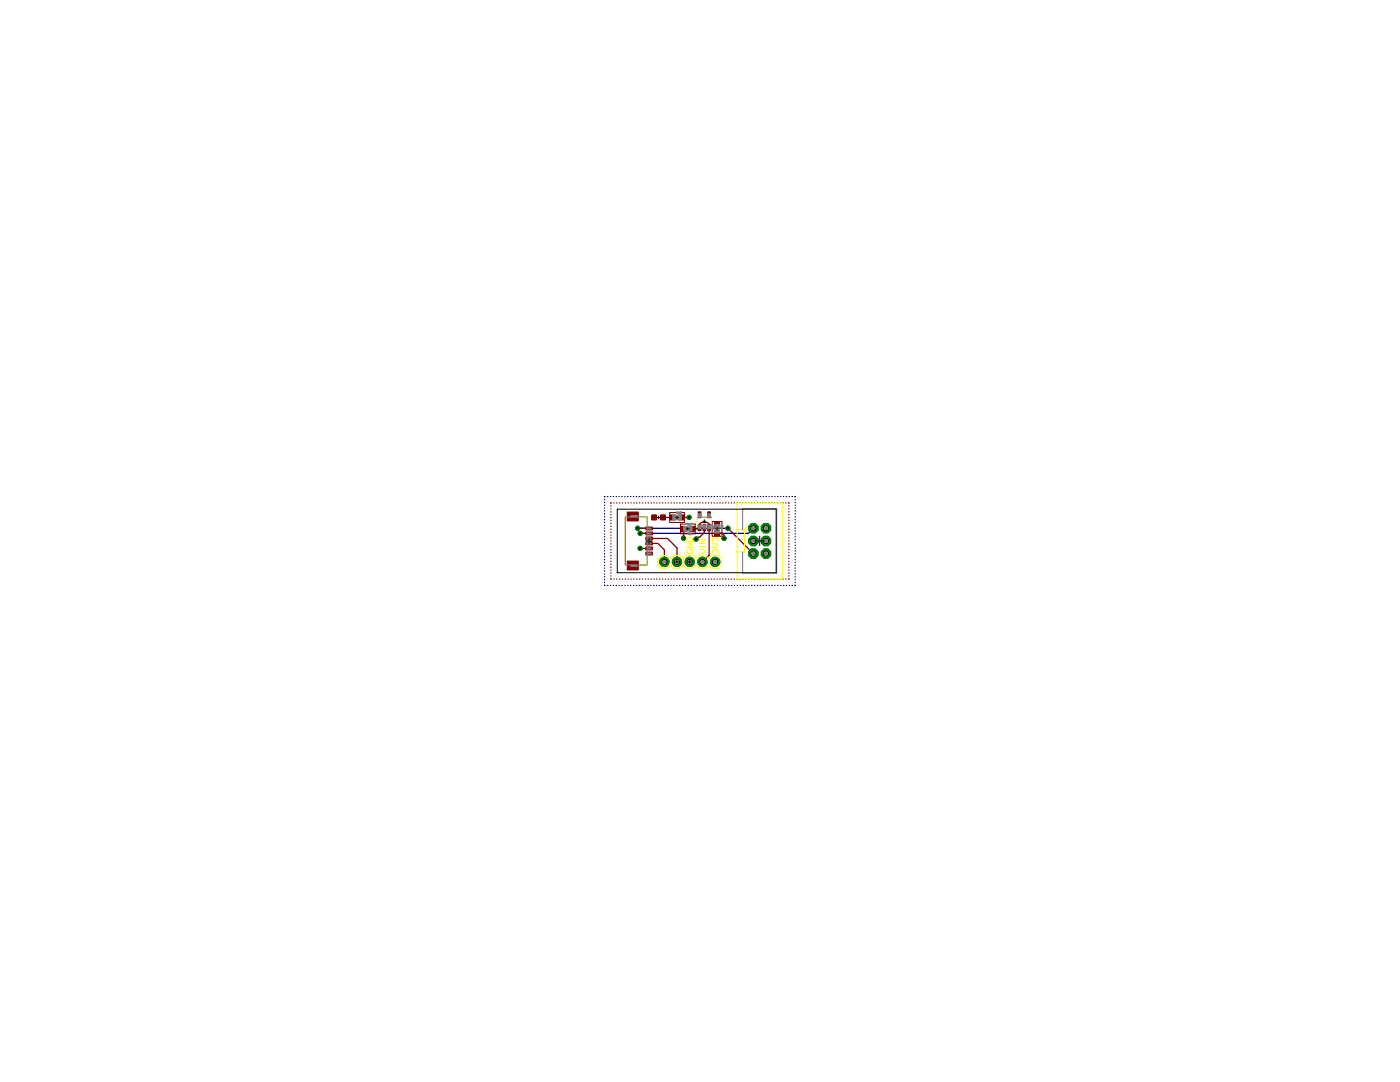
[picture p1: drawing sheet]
<svg xmlns="http://www.w3.org/2000/svg" width="279mm" height="216mm" viewBox="0 0 279 216" stroke-linecap="round" stroke-linejoin="round" font-family="sans-serif">
<g fill="none" stroke="#000080" stroke-width=".25">
<path d="M120.6 99.7h.1M120.7 99.1h-.1M121.2 99.1h.1M121.8 99.1h.1M122.4 99.1h.1M123 99.1h.1M123.5 99.1h.1M124.1 99.1h.1M124.7 99.1h.1M125.3 99.1h.1M125.8 99.1h.1M126.4 99.1h.1"/>
<path d="M127 99.1h.1M127.6 99.1h.1M128.1 99.1h.1M128.7 99.1h.1M129.3 99.1h.1M129.9 99.1h.1M130.4 99.1h.1M131 99.1h.1M131.6 99.1h.1M132.2 99.1h.1M132.7 99.1h.1M133.3 99.1h.1"/>
<path d="M133.9 99.1h.1M134.5 99.1h.1M135 99.1h.1M135.6 99.1h.1M136.2 99.1h.1M136.8 99.1h.1M137.4 99.1h.1M137.9 99.1h.1M138.5 99.1h.1M139.1 99.1h.1M139.7 99.1h.1M140.2 99.1h.1"/>
<path d="M140.8 99.1h.1M141.4 99.1h.1M141.9 99.1h.1M142.5 99.1h.1M143.1 99.1h.1M143.7 99.1h.1M144.3 99.1h.1M144.8 99.1h.1M145.4 99.1h.1M146 99.1h.1M146.6 99.1h.1M147.1 99.1h.1"/>
<path d="M147.7 99.1h.1M148.3 99.1h.1M148.9 99.1h.1M149.4 99.1h.1M150 99.1h.1M150.6 99.1h.1M151.2 99.1h.1M151.7 99.1h.1M152.3 99.1h.1M152.9 99.1h.1M153.5 99.1h.1M154 99.1h.1"/>
<path d="M154.6 99.1h.1M155.2 99.1h.1M155.8 99.1h.1M156.3 99.1h.1M156.9 99.1h.1M157.5 99.1h.1M158.1 99.1h.1M158.6 99.1h.1M158.7 99.7h.1M120.6 116.8h.1M120.6 100.2v.1M120.6 100.8h.1"/>
<path d="M120.6 101.3v.1M120.6 101.9v.1M120.6 102.5v.1M120.6 103.1h.1M120.6 103.6v.1M120.6 104.2v.1M120.6 104.8h.1M120.6 105.3v.1M120.6 105.9v.1M120.6 106.5v.1M120.6 107.1h.1M120.6 107.6v.1"/>
<path d="M120.6 108.2v.1M120.6 108.8h.1M120.6 109.3v.1M120.6 109.9v.1M120.6 110.5h.1M120.6 111v.1M120.6 111.6v.1M120.6 112.2h.1M120.6 112.8h.1M120.6 113.3v.1M120.6 113.9v.1M120.6 114.5h.1"/>
<path d="M120.6 115v.1M120.6 115.6v.1M120.6 116.2h.1M121.2 116.8h.1M121.8 116.8h.1M122.4 116.8h.1M123 116.8h.1M123.5 116.8h.1M124.1 116.8h.1M124.7 116.8h.1M125.3 116.8h.1M125.8 116.8h.1"/>
<path d="M126.4 116.8h.1M127 116.8h.1M127.3 105.4h18M127.6 116.8h.1M128.1 116.8h.1M128.7 116.8h.1M129.3 116.8h.1M129.9 116.8h.1M130.4 116.8h.1M131 116.8h.1M131.6 116.8h.1M132.2 116.8h.1"/>
<path d="M132.7 116.8h.1M133.3 116.8h.1M133.9 116.8h.1M134.5 116.8h.1M135 116.8h.1M135.6 116.8h.1M136.2 116.8h.1M136.8 116.8h.1M137.4 116.8h.1M137.9 116.8h.1M138.5 116.8h.1M139.1 116.8h.1"/>
<path d="M139.7 116.8h.1M140.2 116.8h.1M140.8 116.8h.1M141.4 116.8h.1M141.9 116.8h.1M142.5 116.8h.1M143.1 116.8h.1M143.7 116.8h.1M144.3 116.8h.1M144.8 116.8h.1M145.4 116.8h.1M146 116.8h.1"/>
<path d="M146.6 116.8h.1M147.1 116.8h.1M147.7 116.8h.1M148.3 116.8h.1M148.9 116.8h.1M149.4 116.8h.1M150 116.8h.1M150.3 105.4l-1 1h-21.5M150.6 116.8h.1M151.2 116.8h.1M151.7 116.8h.1M152.3 116.8h.1"/>
<path d="M152.9 116.8h.1M153.5 116.8h.1M154 116.8h.1M154.6 116.8h.1M155.2 116.8h.1M155.8 116.8h.1M156.3 116.8h.1M156.9 116.8h.1M157.5 116.8h.1M158.1 116.8h.1M158.7 100.2v.1M158.7 100.8h.1"/>
<path d="M158.7 101.3v.1M158.7 101.9v.1M158.7 102.5v.1M158.7 103.1h.1M158.7 103.6v.1M158.7 104.2v.1M158.7 104.8h.1M158.7 105.3v.1M158.7 105.9v.1M158.7 106.5v.1M158.7 107.1h.1M158.7 107.6v.1"/>
<path d="M158.7 108.2v.1M158.7 108.8h.1M158.7 109.3v.1M158.7 109.9v.1M158.7 110.5h.1M158.7 111v.1M158.7 111.6v.1M158.7 112.2h.1M158.7 112.8h.1M158.7 113.3v.1M158.7 113.9v.1M158.7 114.5h.1"/>
<path d="M158.7 115v.1M158.7 115.6v.1M158.7 116.2h.1M158.7 116.8h-.1"/>
</g>
<circle cx="150.3" cy="105.4" r="1.01" fill="#008000" stroke="#008000" stroke-width=".2"/>
<circle cx="150.3" cy="105.4" r=".51" fill="#fff" stroke="#000" stroke-width=".2"/>
<circle cx="152.9" cy="105.4" r="1.01" fill="#008000" stroke="#008000" stroke-width=".2"/>
<circle cx="152.9" cy="105.4" r=".51" fill="#fff" stroke="#000" stroke-width=".2"/>
<circle cx="150.3" cy="107.9" r="1.01" fill="#008000" stroke="#008000" stroke-width=".2"/>
<circle cx="150.3" cy="107.9" r=".51" fill="#fff" stroke="#000" stroke-width=".2"/>
<circle cx="152.9" cy="107.9" r="1.01" fill="#008000" stroke="#008000" stroke-width=".2"/>
<circle cx="152.9" cy="107.9" r=".51" fill="#fff" stroke="#000" stroke-width=".2"/>
<circle cx="150.3" cy="110.5" r="1.01" fill="#008000" stroke="#008000" stroke-width=".2"/>
<circle cx="150.3" cy="110.5" r=".51" fill="#fff" stroke="#000" stroke-width=".2"/>
<circle cx="152.9" cy="110.5" r="1.01" fill="#008000" stroke="#008000" stroke-width=".2"/>
<circle cx="152.9" cy="110.5" r=".51" fill="#fff" stroke="#000" stroke-width=".2"/>
<circle cx="137.6" cy="112.1" r=".93" fill="#008000" stroke="#008000" stroke-width=".2"/>
<circle cx="137.6" cy="112.1" r=".51" fill="#fff" stroke="#000" stroke-width=".2"/>
<circle cx="140.2" cy="112.1" r=".93" fill="#008000" stroke="#008000" stroke-width=".2"/>
<circle cx="140.2" cy="112.1" r=".51" fill="#fff" stroke="#000" stroke-width=".2"/>
<circle cx="142.7" cy="112.1" r=".93" fill="#008000" stroke="#008000" stroke-width=".2"/>
<circle cx="142.7" cy="112.1" r=".51" fill="#fff" stroke="#000" stroke-width=".2"/>
<circle cx="135.1" cy="112.1" r=".93" fill="#008000" stroke="#008000" stroke-width=".2"/>
<circle cx="135.1" cy="112.1" r=".51" fill="#fff" stroke="#000" stroke-width=".2"/>
<circle cx="132.6" cy="112.1" r=".93" fill="#008000" stroke="#008000" stroke-width=".2"/>
<circle cx="132.6" cy="112.1" r=".51" fill="#fff" stroke="#000" stroke-width=".2"/>
<circle cx="127.8" cy="109.4" r=".42" fill="#008000" stroke="#008000" stroke-width=".2"/>
<circle cx="127.8" cy="109.4" r=".17" fill="#fff" stroke="#000" stroke-width=".2"/>
<circle cx="137.5" cy="103.3" r=".42" fill="#008000" stroke="#008000" stroke-width=".2"/>
<circle cx="137.5" cy="103.3" r=".17" fill="#fff" stroke="#000" stroke-width=".2"/>
<circle cx="136.4" cy="107.4" r=".42" fill="#008000" stroke="#008000" stroke-width=".2"/>
<circle cx="136.4" cy="107.4" r=".17" fill="#fff" stroke="#000" stroke-width=".2"/>
<circle cx="144.5" cy="107.4" r=".42" fill="#008000" stroke="#008000" stroke-width=".2"/>
<circle cx="144.5" cy="107.4" r=".17" fill="#fff" stroke="#000" stroke-width=".2"/>
<circle cx="138.9" cy="107.6" r=".42" fill="#008000" stroke="#008000" stroke-width=".2"/>
<circle cx="138.9" cy="107.6" r=".17" fill="#fff" stroke="#000" stroke-width=".2"/>
<circle cx="127.8" cy="106.4" r=".42" fill="#008000" stroke="#008000" stroke-width=".2"/>
<circle cx="127.8" cy="106.4" r=".17" fill="#fff" stroke="#000" stroke-width=".2"/>
<circle cx="127.3" cy="105.4" r=".42" fill="#008000" stroke="#008000" stroke-width=".2"/>
<circle cx="127.3" cy="105.4" r=".17" fill="#fff" stroke="#000" stroke-width=".2"/>
<circle cx="145.3" cy="105.4" r=".42" fill="#008000" stroke="#008000" stroke-width=".2"/>
<circle cx="145.3" cy="105.4" r=".17" fill="#fff" stroke="#000" stroke-width=".2"/>
<g fill="#800000" stroke="#800000" stroke-width=".2">
<path d="M128.9 110.2h1.3v.5h-1.3z"/>
<path d="M128.9 109.1h1.3v.6h-1.3z"/>
<path d="M128.9 108.1h1.3v.6h-1.3z"/>
<path d="M128.9 107.1h1.3v.6h-1.3z"/>
<path d="M128.9 106.2h1.3v.5h-1.3z"/>
<path d="M128.9 105.2h1.3v.5h-1.3z"/>
<path d="M125.2 112h2.2v1.7h-2.2z"/>
<path d="M125.2 102.2h2.2v1.7h-2.2z"/>
<path d="M135.4 102.7h1.1v1.1h-1.1z"/>
<path d="M133.7 102.7h1.1v1.1h-1.1z"/>
<path d="M139.3 104.7h.6v1.2h-.6z"/>
<path d="M140.3 104.7h.5v1.2h-.5z"/>
<path d="M141.2 104.7h.6v1.2h-.6z"/>
<path d="M141.2 102.1h.6v1.2h-.6z"/>
<path d="M139.3 102.1h.6v1.2h-.6z"/>
<path d="M137.6 105h1.1v1h-1.1z"/>
<path d="M135.9 105h1.1v1h-1.1z"/>
<path d="M142.6 104.1h1v1.1h-1z"/>
<path d="M142.6 105.8h1v1.1h-1z"/>
</g>
<g fill="#800000" stroke="#800000" stroke-width=".2">
<path d="M131.8 102.8h1v.9h-1z" fill-rule="evenodd"/>
<path d="M130.1 102.8h.9v.9h-.9z" fill-rule="evenodd"/>
</g>
<g fill="none" stroke="#800000" stroke-width=".25">
<path d="M121.9 115.5h.1M121.9 100.9v.1M121.9 101.5v.1M121.9 102.1v.1M121.9 102.7h.1M121.9 103.3h.1M121.9 103.8v.1M121.9 104.4v.1M121.9 105v.1M121.9 105.6v.1M121.9 106.2h.1M121.9 106.7v.1"/>
<path d="M121.9 107.3v.1M121.9 107.9v.1M121.9 108.5v.1M121.9 109.1h.1M121.9 109.6v.1M121.9 110.2v.1M121.9 110.8v.1M121.9 111.4v.1M121.9 112v.1M121.9 112.6h.1M121.9 113.1v.1M121.9 113.7v.1"/>
<path d="M121.9 114.3v.1M121.9 114.9v.1M122 100.4h-.1M122.5 100.4h.1M122.5 115.5h.1M123.1 100.4h.1M123.1 115.5h.1M123.6 100.4h.1M123.6 115.5h.1M124.2 100.4h.1M124.2 115.5h.1M124.8 100.4h.1"/>
<path d="M124.8 115.5h.1M125.3 100.4h.1M125.3 115.5h.1M125.9 100.4h.1M125.9 115.5h.1M126.5 100.4h.1M126.5 115.5h.1M127.1 100.4h.1M127.1 115.5h.1M127.3 105.4l2.2 .1M127.6 100.4h.1M127.6 115.5h.1"/>
<path d="M127.8 109.4h1.7M127.8 106.4h1.7M128.2 100.4h.1M128.2 115.5h.1M128.8 100.4h.1M128.8 115.5h.1M129.3 100.4h.1M129.3 115.5h.1M129.5 108.4h1.8l1.3 1.3v2.4M129.5 107.4h3.7l1.9 1.9v2.8M129.9 100.4h.1M129.9 115.5h.1"/>
<path d="M130.5 100.4h.1M130.5 115.5h.1M131.1 100.4h.1M131.1 115.5h.1M131.6 100.4h.1M131.6 115.5h.1M132.2 100.4h.1M132.2 115.5h.1M132.3 103.3h2M132.8 100.4h.1M132.8 115.5h.1M133.3 100.4h.1"/>
<path d="M133.3 115.5h.1M133.9 100.4h.1M133.9 115.5h.1M134.5 100.4h.1M134.5 115.5h.1M135.1 100.4h.1M135.1 115.5h.1M135.6 100.4h.1M135.6 115.5h.1M136 103.3h1.5M136.2 100.4h.1M136.2 115.5h.1"/>
<path d="M136.4 105.5v1.9M136.8 100.4h.1M136.8 115.5h.1M137.4 100.4h.1M137.4 115.5h.1M137.9 100.4h.1M137.9 115.5h.1M138.1 105.5h1.3l.2-.2v-.7l.3-.3h1.3l.3 .3v6.2l-1.3 1.3M138.5 100.4h.1M138.5 115.5h.1M139.1 100.4h.1M139.1 115.5h.1"/>
<path d="M139.7 100.4h.1M139.7 115.5h.1M140.2 100.4h.1M140.2 115.5h.1M140.6 105.3v1l-1 .9h-.3l-.4 .4M140.8 100.4h.1M140.8 115.5h.1M141.4 100.4h.1M141.4 115.5h.1M141.9 100.4h.1M141.9 115.5h.1M142.5 100.4h.1"/>
<path d="M142.5 115.5h.1M143.1 100.4h.1M143.1 115.5h.1M143.2 106.4h.9l.4 .4v.6M143.7 100.4h.1M143.7 115.5h.1M144.2 100.4h.1M144.2 115.5h.1M144.8 100.4h.1M144.8 115.5h.1M145.3 105.4l5 5.1M145.4 100.4h.1"/>
<path d="M145.4 115.5h.1M145.9 100.4h.1M145.9 115.5h.1M146.5 100.4h.1M146.5 115.5h.1M147.1 100.4h.1M147.1 115.5h.1M147.7 100.4h.1M147.7 115.5h.1M148.2 100.4h.1M148.2 115.5h.1M148.8 100.4h.1"/>
<path d="M148.8 115.5h.1M149.4 100.4h.1M149.4 115.5h.1M149.9 100.4h.1M149.9 115.5h.1M150.5 100.4h.1M150.5 115.5h.1M151.1 100.4h.1M151.1 115.5h.1M151.7 100.4h.1M151.7 115.5h.1M152.2 100.4h.1"/>
<path d="M152.2 115.5h.1M152.8 100.4h.1M152.8 115.5h.1M153.4 100.4h.1M153.4 115.5h.1M153.9 100.4h.1M153.9 115.5h.1M154.5 100.4h.1M154.5 115.5h.1M155.1 100.4h.1M155.1 115.5h.1M155.7 100.4h.1"/>
<path d="M155.7 115.5h.1M156.2 100.4h.1M156.2 115.5h.1M156.8 100.4h.1M156.8 115.5h.1M157.4 100.4h.1M157.4 100.9v.1M157.4 101.5v.1M157.4 102.1v.1M157.4 102.7h.1M157.4 103.3h.1M157.4 103.8v.1"/>
<path d="M157.4 104.4v.1M157.4 105v.1M157.4 105.6v.1M157.4 106.2h.1M157.4 106.7v.1M157.4 107.3v.1M157.4 107.9v.1M157.4 108.5v.1M157.4 109.1h.1M157.4 109.6v.1M157.4 110.2v.1M157.4 110.8v.1"/>
<path d="M157.4 111.4v.1M157.4 112v.1M157.4 112.6h.1M157.4 113.1v.1M157.4 113.7v.1M157.4 114.3v.1M157.4 114.9v.1M157.4 115.5h.1"/>
</g>
<circle cx="150.3" cy="105.4" r="1.01" fill="#008000" stroke="#008000" stroke-width=".2"/>
<circle cx="150.3" cy="105.4" r=".51" fill="#fff" stroke="#000" stroke-width=".2"/>
<circle cx="152.9" cy="105.4" r="1.01" fill="#008000" stroke="#008000" stroke-width=".2"/>
<circle cx="152.9" cy="105.4" r=".51" fill="#fff" stroke="#000" stroke-width=".2"/>
<circle cx="150.3" cy="107.9" r="1.01" fill="#008000" stroke="#008000" stroke-width=".2"/>
<circle cx="150.3" cy="107.9" r=".51" fill="#fff" stroke="#000" stroke-width=".2"/>
<circle cx="152.9" cy="107.9" r="1.01" fill="#008000" stroke="#008000" stroke-width=".2"/>
<circle cx="152.9" cy="107.9" r=".51" fill="#fff" stroke="#000" stroke-width=".2"/>
<circle cx="150.3" cy="110.5" r="1.01" fill="#008000" stroke="#008000" stroke-width=".2"/>
<circle cx="150.3" cy="110.5" r=".51" fill="#fff" stroke="#000" stroke-width=".2"/>
<circle cx="152.9" cy="110.5" r="1.01" fill="#008000" stroke="#008000" stroke-width=".2"/>
<circle cx="152.9" cy="110.5" r=".51" fill="#fff" stroke="#000" stroke-width=".2"/>
<circle cx="137.6" cy="112.1" r=".93" fill="#008000" stroke="#008000" stroke-width=".2"/>
<circle cx="137.6" cy="112.1" r=".51" fill="#fff" stroke="#000" stroke-width=".2"/>
<circle cx="140.2" cy="112.1" r=".93" fill="#008000" stroke="#008000" stroke-width=".2"/>
<circle cx="140.2" cy="112.1" r=".51" fill="#fff" stroke="#000" stroke-width=".2"/>
<circle cx="142.7" cy="112.1" r=".93" fill="#008000" stroke="#008000" stroke-width=".2"/>
<circle cx="142.7" cy="112.1" r=".51" fill="#fff" stroke="#000" stroke-width=".2"/>
<circle cx="135.1" cy="112.1" r=".93" fill="#008000" stroke="#008000" stroke-width=".2"/>
<circle cx="135.1" cy="112.1" r=".51" fill="#fff" stroke="#000" stroke-width=".2"/>
<circle cx="132.6" cy="112.1" r=".93" fill="#008000" stroke="#008000" stroke-width=".2"/>
<circle cx="132.6" cy="112.1" r=".51" fill="#fff" stroke="#000" stroke-width=".2"/>
<circle cx="127.8" cy="109.4" r=".42" fill="#008000" stroke="#008000" stroke-width=".2"/>
<circle cx="127.8" cy="109.4" r=".17" fill="#fff" stroke="#000" stroke-width=".2"/>
<circle cx="137.5" cy="103.3" r=".42" fill="#008000" stroke="#008000" stroke-width=".2"/>
<circle cx="137.5" cy="103.3" r=".17" fill="#fff" stroke="#000" stroke-width=".2"/>
<circle cx="136.4" cy="107.4" r=".42" fill="#008000" stroke="#008000" stroke-width=".2"/>
<circle cx="136.4" cy="107.4" r=".17" fill="#fff" stroke="#000" stroke-width=".2"/>
<circle cx="144.5" cy="107.4" r=".42" fill="#008000" stroke="#008000" stroke-width=".2"/>
<circle cx="144.5" cy="107.4" r=".17" fill="#fff" stroke="#000" stroke-width=".2"/>
<circle cx="138.9" cy="107.6" r=".42" fill="#008000" stroke="#008000" stroke-width=".2"/>
<circle cx="138.9" cy="107.6" r=".17" fill="#fff" stroke="#000" stroke-width=".2"/>
<circle cx="127.8" cy="106.4" r=".42" fill="#008000" stroke="#008000" stroke-width=".2"/>
<circle cx="127.8" cy="106.4" r=".17" fill="#fff" stroke="#000" stroke-width=".2"/>
<circle cx="127.3" cy="105.4" r=".42" fill="#008000" stroke="#008000" stroke-width=".2"/>
<circle cx="127.3" cy="105.4" r=".17" fill="#fff" stroke="#000" stroke-width=".2"/>
<circle cx="145.3" cy="105.4" r=".42" fill="#008000" stroke="#008000" stroke-width=".2"/>
<circle cx="145.3" cy="105.4" r=".17" fill="#fff" stroke="#000" stroke-width=".2"/>
<path d="M133.6 102.3h3v1.9h-3zM135.8 104.6h2.9v1.9h-2.9zM142.1 104.1h2v2.9h-2z" fill="none" stroke="#800000" stroke-width=".2"/>
<g fill="none" stroke="#ff0" stroke-width=".2">
<path d="M137.1 108.5h1.1l-1.1 .7h1.1M137.1 107.5l.2-.2h.7l.2 .2v.6h-1.1zM137.3 109.7l-.2 .1v.4l.2 .2h.7l.2-.2v-.4l-.2-.1h-.4v.3M139.2 103.2v1.6M139.6 109.7h.8l.3 .3-.3 .4h-.8M139.6 109.1h1.1M139.6 108.9v.3M139.6 107.7h1.1l-1.1 .8h1.1M140 103.2h1.1M140 104.8h.1M140.7 108.9v.3M141 104.8h.1"/>
<path d="M141.9 103.2v1.6M142.2 108.5h.7l.4 .4-.4 .3h-.7M142.7 109.8l-.2-.1-.3 .1v.4l.1 .2M142.7 107.5l-.2-.2-.3 .2v.4l.1 .2M142.7 109.8l.2-.1 .4 .1v.4l-.2 .2M142.7 107.5v.2M142.7 109.8v.2M142.7 107.5l.2-.2 .4 .2v.4l-.2 .2"/>
</g>
<path d="M124.9 103.1h-.1v9.6h.1M127.6 103.1h1.5v1.8M129.1 111v1.7h-1.5" fill="none" stroke="#ff0" stroke-width=".25"/>
<path d="M131.3 103l.3 .3-.3 .2M131.6 102.8v.9M136.4 111.5l.6-.7h1.3l.6 .7 .7-.7h1.2l.7 .7 .6-.7h1.3l.6 .7v1.3l-.6 .6h-1.3l-.6-.6-.7 .6h-1.2l-.7-.6-.6 .6h-1.3l-.6-.6M136.4 111.5l-.7-.7h-1.2l-.7 .7-.6-.7h-1.2l-.7 .7v1.3l.7 .6h1.2l.6-.6 .7 .6h1.2l.7-.6M136.4 111.5v1.3M147.1 105.7h1.5v4.4h-1.5M148.8 104.8v1.2M156 100.4h-8.9v15.1h9v-15.1" fill="none" stroke="#ff0" stroke-width=".21"/>
<path d="M134.9 102.9h.4v.7h-.4z" fill="#ff0" stroke="#ff0" stroke-width=".2"/>
<path d="M137.3 105.5v.1M143.1 105.5h.1" fill="none" stroke="#ff0" stroke-width=".57"/>
<g fill="none" stroke="#808080" stroke-width=".2">
<path d="M124.8 103.1h4.3v9.6h-4.3zM125.9 103.1v-.2h1.2v.2M125.9 112.7v.3h1.2v-.3M134.8 103.7h.7M134.8 102.8h.7M135.3 102.1h-.3v.2h.3l-.1 .2-.2-.1M135.4 102.3l.3 .1-.2 .1zM135.7 102.1l-.3 .2M135.8 102.5v-.4l.2 .1v.3M136.9 106h.7M136.9 105.1h.7M137.2 104.8h.2"/>
<path d="M137.2 104.5l.1-.1v.4M137.5 104.5l.1 .3h.2v-.3M137.7 106.4h-.3v.2h.3M137.8 106.7h.2M137.8 106.4l.1-.1v.4M137.9 104.6h.1M138.2 104.4h-.3v.4M139.1 104.8h2.9M139.1 103.2h2.9M142 104.6v.3h.4M142.1 105h.3v.2l-.3 .1M142.2 104.8v.1"/>
<path d="M142.4 105.5h-.4l.1 .1M142.4 105.4v.2M142.7 105.2v.7M143.5 105.2v.7M144 105.1v.3h.2v-.3M144.3 104.8v.2l-.3-.2h-.1l.1 .2"/>
</g>
<g fill="#808080" stroke="#808080" stroke-width=".2">
<path d="M129.1 108.3h.8v.2h-.8z"/>
<path d="M129.1 109.3h.8v.2h-.8z"/>
<path d="M129.1 110.3h.8v.3h-.8z"/>
<path d="M129.1 107.3h.8v.2h-.8z"/>
<path d="M129.1 106.3h.8v.3h-.8z"/>
<path d="M129.1 105.3h.8v.3h-.8z"/>
<path d="M125.9 112.7h1.2v.3h-1.2z"/>
<path d="M125.9 102.9h1.2v.3h-1.2z"/>
<path d="M152.6 105.2h.5v.5h-.5z"/>
<path d="M150.1 105.2h.5v.5h-.5z"/>
<path d="M152.6 107.7h.5v.5h-.5z"/>
<path d="M150.1 107.7h.5v.5h-.5z"/>
<path d="M152.6 110.2h.5v.5h-.5z"/>
<path d="M150.1 110.2h.5v.5h-.5z"/>
<path d="M135.4 102.8h.6v.9h-.6z"/>
<path d="M134.3 102.8h.5v.9h-.5z"/>
<path d="M142.5 111.9h.5v.5h-.5z"/>
<path d="M139.9 111.9h.5v.5h-.5z"/>
<path d="M137.4 111.9h.5v.5h-.5z"/>
<path d="M139.4 104.9h.5v.6h-.5z"/>
<path d="M140.3 104.9h.5v.6h-.5z"/>
<path d="M141.3 104.9h.5v.6h-.5z"/>
<path d="M141.3 102.5h.5v.7h-.5z"/>
<path d="M139.4 102.5h.5v.7h-.5z"/>
<path d="M137.6 105.1h.5v.9h-.5z"/>
<path d="M136.4 105.1h.5v.9h-.5z"/>
<path d="M142.6 104.7h1v.5h-1z"/>
<path d="M142.6 105.9h1v.5h-1z"/>
<path d="M132.3 111.9h.5v.5h-.5z"/>
<path d="M134.9 111.9h.5v.5h-.5z"/>
</g>
<path d="M148.2 105.7v-4.2h6.8v12.9h-6.8v-4.3" fill="none" stroke="#808080" stroke-width=".21"/>
<g fill="none" stroke="#000" stroke-width=".2">
<path d="M123.2 101.6h31.7v12.7h-31.7zM128.9 107.9h1.2M129.5 107.4v1.1M131.2 103.3h.5M131.4 103v.5M134.8 112.1h.6M134.9 103.3h.5M135.1 103v.5M135.1 111.8v.6M137 105.5h.6M137.3 105.2v.6M137.4 112.1h.5"/>
<path d="M137.6 111.8v.6M140.3 104h.6M140.6 103.7v.6M142.8 105.5h.6M143.1 105.2v.6M150.7 107.9h1.8M151.6 107v1.9"/>
</g>
</svg>
